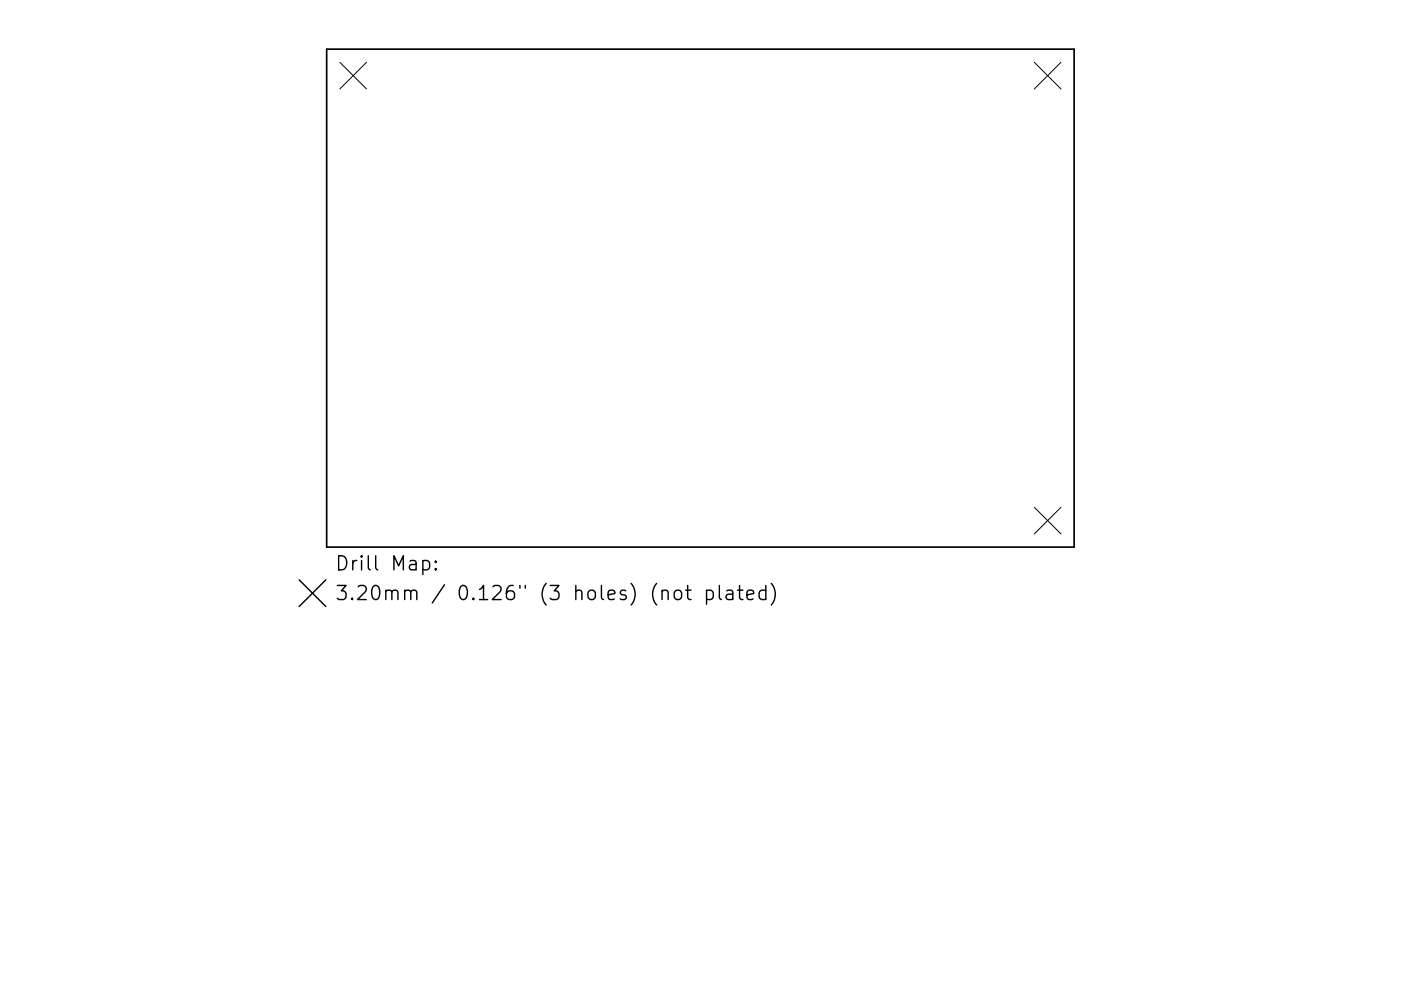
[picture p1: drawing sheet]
<svg xmlns="http://www.w3.org/2000/svg" width="297mm" height="210mm" viewBox="0 0 297 210" stroke-linecap="round" stroke-linejoin="round" font-family="sans-serif">
<path d="M69.3 10.4h158.4v105.7h-158.4z" fill="none" stroke="#000" stroke-width=".35"/>
<path d="M72.1 13.2l5.6 5.7M77.7 13.2l-5.6 5.7M219.3 13.2l5.7 5.7M225 13.2l-5.7 5.7M219.3 107.6l5.7 5.7M225 107.6l-5.7 5.7" fill="none" stroke="#000" stroke-width=".21"/>
<g fill="none" stroke="#000" stroke-width=".3">
<path d="M71.8 117.9a1.58 1.58 0 0 1 1.7 1 1.58 1.58 0 0 1-.6 1.9l-1.1 .1zM74.8 118.9v2M75.7 118.9a.77 .77 0 0 0-.9 .6M76.7 117.9l-.2 .2 .2 .1 .1-.1-.1-.2v.3M76.7 118.9v2M78.1 117.9v2.6l.4 .4M79.7 117.9v2.6l.4 .4M86.9 119.1l.3-.2 .9 .2 .1 .2v1.6M88.2 119.6l-1 .2a.59 .59 0 0 0-.4 .5 .59 .59 0 0 0 .4 .6l1-.1M89.7 119.1l.8-.2 .6 .6v.8l-.3 .5-.3 .1-.8-.1M89.7 118.9v3M92.4 119.1l.1 .1-.1 .1-.2-.1 .2-.1v.2"/>
<path d="M63.4 123l5.7 5.7M69.1 123l-5.7 5.7M71.5 124.2h1.9l-1 1.2a.81 .81 0 0 1 1 .5v.7l-.3 .5-.3 .1h-.9l-.4-.3M74.7 126.9l.1 .2-.1 .1-.2-.1 .2-.2v.3M75.9 124.5l.5-.3h.7a.81 .81 0 0 1 .4 1.3l-1.7 1.7h1.9M79.1 124.5a.72 .72 0 0 1 .7-.3 .72 .72 0 0 1 .6 .6 1.76 1.76 0 0 1-.6 2.4 .77 .77 0 0 1-.9-.6 2.56 2.56 0 0 1 .2-2.1zM81.8 125.5a.74 .74 0 0 1 1.3 .1v1.6M81.8 125.2v2M83.1 125.6l.4-.4 .7 .2 .2 .2v1.6M83.5 120.9v-3l1 2.2 1-2.2v3M85.8 125.5a.74 .74 0 0 1 1.3 .1v1.6M85.8 125.2v2"/>
<path d="M87.1 125.6l.4-.4 .7 .2 .2 .2v1.6M92.4 120.6l.1 .2-.1 .1-.2-.1 .2-.2v.3M94.2 124.1l-2.5 3.8M97.7 124.5a.72 .72 0 0 1 .7-.3 .72 .72 0 0 1 .5 .6 1.76 1.76 0 0 1-.5 2.4 .77 .77 0 0 1-.9-.6 2.56 2.56 0 0 1 .2-2.1zM100.4 126.9l.1 .2-.1 .1-.2-.1 .2-.2v.3M101.7 125.1l.8-.9v3M101.7 127.2h1.7M104.5 124.5l.4-.3h.8a.81 .81 0 0 1 .4 1.3l-1.7 1.7h1.8M108.8 124.2a1.19 1.19 0 0 0-1.4 1.3v1.1l.3 .5 .8 .1 .4-.3 .2-1-.3-.4-.9-.1-.5 .5M110.2 124.2v.6M111.4 124.2v.6M115.8 123.8a3.4 3.4 0 0 0 0 4.6"/>
<path d="M116.7 124.2h1.8l-1 1.2a.81 .81 0 0 1 1 .5v.7l-.3 .5-.3 .1h-.8l-.4-.3M122.1 125.5a.74 .74 0 0 1 1.3 .1v1.6M122.1 124.2v3M124.8 125.5a.81 .81 0 0 1 .8-.3 .81 .81 0 0 1 .6 .6v.8a.81 .81 0 0 1-.8 .6 .81 .81 0 0 1-.7-.6v-.8zM127.5 124.2v2.6l.4 .4M128.9 126.2l1.5-.3-.2-.5-.8-.2-.5 .4v1.2l.2 .3 .3 .1 .8-.1M132.7 125.4l-.8-.2-.4 .4 .2 .5 1 .3 .1 .2-.1 .5-.3 .1-.9-.1M133.8 123.8a3.4 3.4 0 0 1 0 4.6M139.2 123.8a3.4 3.4 0 0 0 0 4.6M140.4 125.5a.74 .74 0 0 1 1.3 .1v1.6M140.4 125.2v2M143.1 125.5a.81 .81 0 0 1 .8-.3 .81 .81 0 0 1 .6 .6v.8a.81 .81 0 0 1-.8 .6 .81 .81 0 0 1-.8-.6v-.8z"/>
<path d="M145.4 125.2h1.1M145.8 124.2v2.6l.1 .3 .6 .1M149.8 125.4l.9-.2 .5 .6v.8l-.3 .5-.2 .1-.9-.1M149.8 125.2v3M152.5 124.2v2.6l.4 .4M154.1 125.4l.3-.2 .8 .2 .2 .2v1.6M155.4 125.9l-1 .2a.59 .59 0 0 0-.5 .5 .59 .59 0 0 0 .5 .6l1-.1M156.4 125.2h1.1M156.8 124.2v2.6l.1 .3 .6 .1M158.4 126.2l1.4-.3-.1-.5-.9-.2-.4 .4v1.2l.1 .3 .3 .1 .9-.1M162.4 125.4l-.9-.2-.6 .6v.8l.3 .5 .3 .1 .9-.1M162.4 124.2v3"/>
<path d="M163.5 123.8a3.4 3.4 0 0 1 0 4.6"/>
</g>
</svg>
